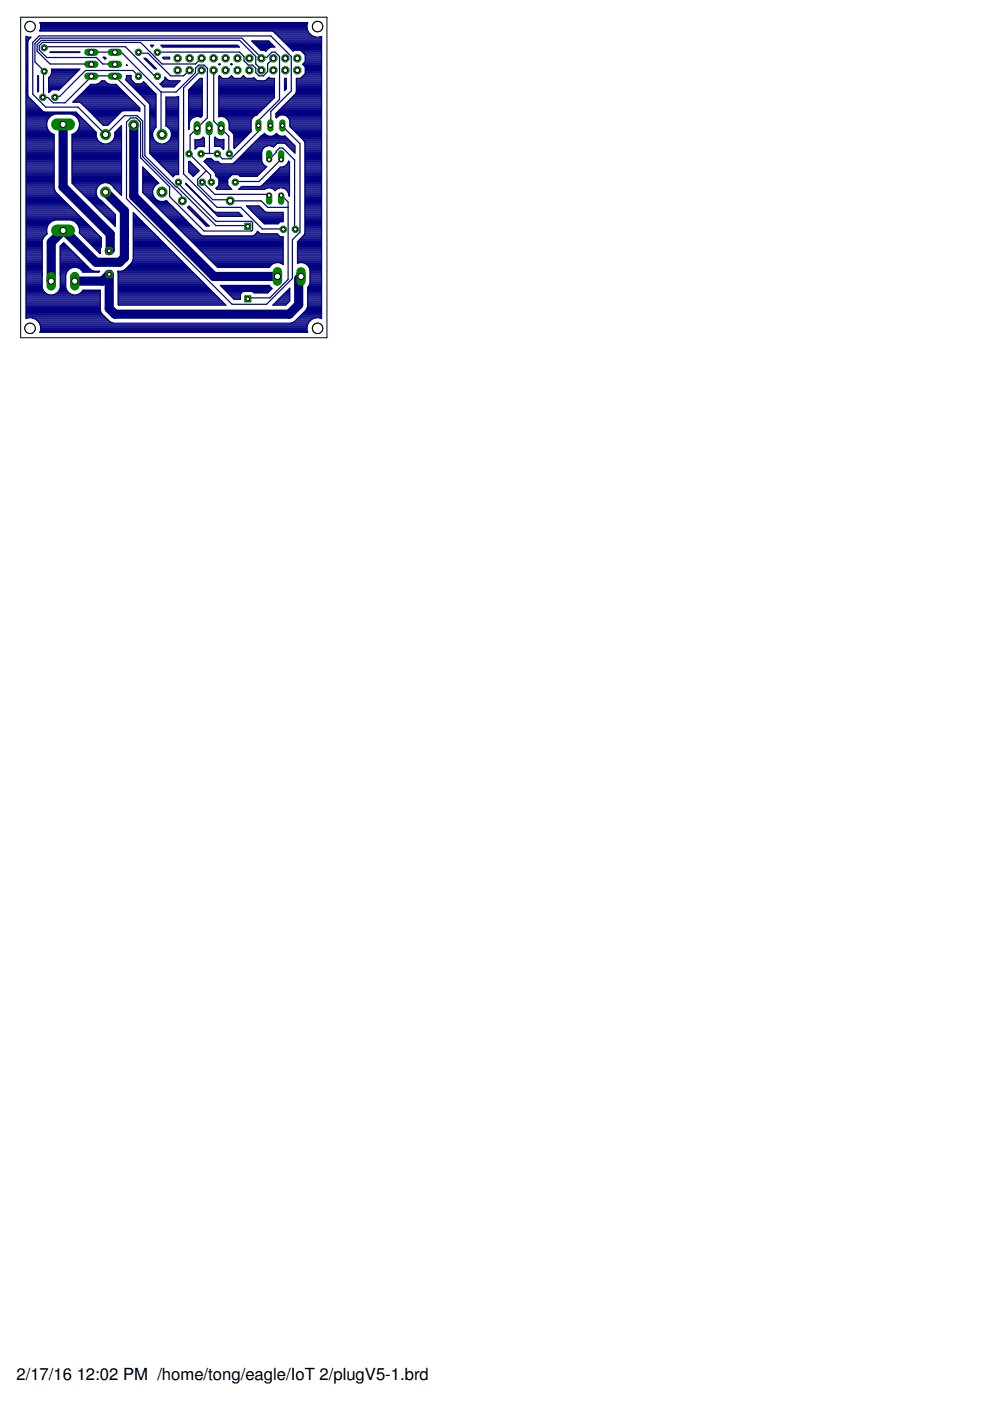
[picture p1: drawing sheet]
<svg xmlns="http://www.w3.org/2000/svg" width="210mm" height="297mm" viewBox="0 0 210 297" stroke-linecap="round" stroke-linejoin="round" font-family="sans-serif">
<defs><g id="words">
<g font-size="3.5">
<text x="3.5" y="292.5">2/17/16</text>
<text x="16.3" y="292.5">12:02 PM /home/tong/eagle/IoT 2/plugV5-1.brd</text>
</g>
</g></defs>
<path d="M13.4 26.4v13.2l10 10v3.4l-.2 .2M28.4 26.5v15.1l16.9 17h13.5M22.4 40.7l4 4v9.9l-1 1h-5l-6.8-6.7h-.2l-2.5 2.5v8.2M63.8 58.6l-.5 .5v5.5l-2 2h-36.9l-1.2-1.2v-7.2l-1.5 1.4h-5.8" fill="none" stroke="#000080" stroke-width="1.9"/>
<g fill="none" stroke="#000080" stroke-width=".25">
<path d="M5.5 16.1h.4M5.5 8.1h.9M5.5 15h.4M5.5 8.5h.5M5.5 12.5h.4M5.5 11h.4M5.5 13.9h.4M5.5 17.9h.4M5.5 19.9h.4M5.5 19.6h.4M5.5 19.4h.4M5.5 19.2h.4"/>
<path d="M5.5 19h.4M5.5 18.8h.4M5.5 18.5h.4M5.5 18.3h.4M5.5 18.1h.4M5.5 17.6h.4M5.5 17.4h.4M5.5 17.2h.4M5.5 17h.4M5.5 16.7h.4M5.5 16.5h.4M5.5 16.3h.4"/>
<path d="M5.5 15.9h.4M5.5 15.6h.4M5.5 15.4h.4M5.5 15.2h.4M5.5 14.8h.4M5.5 14.5h.4M5.5 14.3h.4M5.5 14.1h.4M5.5 13.6h.4M5.5 13.4h.4M5.5 13.2h.4M5.5 13h.4"/>
<path d="M5.5 12.7h.4M5.5 12.3h.4M5.5 12.1h.4M5.5 11.9h.4M5.5 11.6h.4M5.5 11.4h.4M5.5 11.2h.4M5.5 10.8h.4M5.5 10.5h.4M5.5 10.3h.4M5.5 10.1h.4M5.5 9.9h.4"/>
<path d="M5.5 9.6h.4M5.5 9.4h.4M5.5 9.2h.4M5.5 9h.4M5.5 8.7h.4M5.5 8.3h.6M5.5 7.9h.4M6.3 8.1l.3-.2-1.1-.2v59.8l.4-.1M6.3 8.1l-.4 .7v11.4l.2 .4 3 3 .4 .2h6.6l4.3 4.3M8 16v3.5l.2-.2-.1-3.2M8 17.9h.2M8 19.4h.1"/>
<path d="M8 19.2h.2M8 19h.2M8 18.8h.2M8 18.5h.2M8 18.3h.2M8 18.1h.2M8 17.6h.2M8 17.4h.2M8 17.2h.2M8 17h.2M8 16.7h.2M8 16.5h.2"/>
<path d="M8 16.3h.2M8.4 6.5h56.9M8.5 6.3h56.7M8.5 5h56.7M8.6 6.1l-.2 .5h49.2l.4 .1M8.6 5.2v.9M8.6 5.2l-.2-.4h56.9l-.2 .4M8.6 6.1h56.5M8.6 5.9h56.5M8.6 5.6h56.5M8.6 5.4h56.5M8.6 5.2h56.5"/>
<path d="M9.4 10.1l.1-.2h17.1l6.2 6.2 .6 .1M10.3 17.9h3.4M10.3 19.4h.3M10.3 19.2h.5M10.3 19h2.3M10.3 18.8h2.5M10.3 18.5h2.8M10.3 18.3h3M10.3 18.1h3.2M10.3 17.6h3.6M10.3 17.4h3.9M10.3 17.2h4.1"/>
<path d="M10.3 17h4.3M10.3 16.7h4.5M10.3 16.5h4.7M10.5 16.3h4.8M10.7 16.1h4.8M10.8 11h6.1v.1h-6.3zM10.8 15.9h4.9M10.9 14.6h6l-4.5 4.6-.1-.2h-1.3l-.7 .6v-3.1a1.58 1.58 0 0 0 .6-1.9zM10.9 15.6h5M10.9 14.8h5.9M11 15h5.6M11 15.4h5.2"/>
<path d="M11 15.2h5.4M17.3 19.9h9.3M17.5 19.6h8.9M17.7 19.4h8.4M17.9 19.2h8M18.1 19h7.6M18.4 18.8h7.1M18.6 18.5h6.6M18.8 18.3h6.2M19 18.1h5.8M19.4 11.1l4.9-.1 .2 .3h1.4l8.2 8.2M19.4 13.6h-8.8l-2.7-2.8v-1.3l.9-.9h42l3.4 3.4v1.6l1.2 1.3"/>
<path d="M20.5 17.9l.6-.3 .5-.5h.6l.4 .5 .7 .3M21.1 17.6h1.6M21.3 17.4h1.1M21.5 17.2h.7M21.9 12.1h.3l.3 .3-.3 .1zM22 12.3h.4M26.7 17h1.2M26.7 16.7h1.1M26.8 16.1h1M26.8 13.7l.2 .2h-.2zM26.8 16.5h1M26.8 16.3h1"/>
<path d="M26.9 17.2h1.2M27.1 17.4h1.2M27.4 17.6h1.2M27.6 17.9h3.4M27.7 16h-.9l-.2 .9 5 5 .2 .4M27.7 16h.1M27.8 16v.8l.9 1h1.3l.5-.5 2.6 2.7v7a2 2 0 0 0-.7 2.1 2 2 0 0 0 1.6 1.4M27.8 18.1h3.4M28 18.3h3.4M28.3 18.5h3.3M28.5 18.8h3.4M28.7 19h3.4"/>
<path d="M28.9 19.2h3.4M29.1 19.4h3.4M29.4 11.1l.2 .2h1.8l4.8 4.8h2.7l1.3-1.2M29.4 16.2l-1.2-1.3h-10.1l-5.4 5.5h-1l-.1 .2M29.4 19.6h3.3M29.6 19.9h3.4M30.2 17.6h.6M30.4 17.4h.1M30.5 12.4h.4l2.3 2.2h-.4zM30.7 12.5h.4M30.9 12.7h.4M31.2 13h.4"/>
<path d="M31.4 13.2h.4M31.6 13.4h.4M31.8 13.6h.4M31.9 9.6h.7l-.4 .3zM31.9 9.6h.7M32 13.9h.4M32.2 9.9h.1M32.3 14.1h.4M32.5 14.3h.4M32.7 14.5h.4M33.4 11.1l17.4-.1 .9 1v.9l.9 .9h1l.6 .7v.9l.7 .7h.9l.9-.9v-1.6l1.3-1.2M34 17.9h3.5"/>
<path d="M34.1 19.5v8.9l.3 .1M34.1 19.5h3.2l4.1-4.1v-.9l.7-.7h1.2l.7 .7v10.5l-3.7 3.7v3.8l-.2 .1 4.5 4.5v1.4l.2 .1M34.1 9.6h16.3l.4 .4h-16.3zM34.2 17.6h3.5M34.2 9.6h16.2M34.2 18.1h3.1M34.4 17.4h3.5M34.4 9.9h16.2M34.4 18.3h2.6M34.6 12.1h1.4v.4h-1.2l-.3-.3zM34.6 17.2h3.5M34.6 12.3h1.4"/>
<path d="M34.8 17h.8M35 16.4l.6 .6 .4 .1h2.2l-1.3 1.3h-2.3l-.7-.6 1.1-1zM35 16.7h.3M35 16.5h.1M40 19.9h2.9M40 19.6h2.9M40 19.4h2.9M40 19.2h2.9M40.1 19h2.8M40.3 18.8h2.6M40.5 18.5h2.4M40.7 18.3h2.2"/>
<path d="M41 18.1h1.9M41.2 17.9h1.7M41.4 17.6h1.5M41.6 17.4h1.3M41.8 17.2h1.1M42.1 17h.8M42.3 16.7h.6M42.7 12.4l-1.3 1.2h-7l-4.6-4.6h-20.8l-.7 .7v.9l1.6 1.6h10.5l1.4 1.4h2.6M42.7 14.9l-3.8 3.7v18.3l7.1 7.1h5l4.6 4.5 4.5 .1M45.3 14.9v10.8l3.2 3.2 .1 3.7M46.4 13.6l.1-.1 .2 .1M46.4 13.6l.1 .2 .2-.2"/>
<path d="M46.4 17.9h11.8M46.4 19.9h11.8M46.4 19.6h11.8M46.4 19.4h11.8M46.4 19.2h11.8M46.4 19h11.8M46.4 18.8h11.8M46.4 18.5h11.8M46.4 18.3h11.8M46.4 18.1h11.8M46.4 17.6h11.8M46.4 17.4h11.8"/>
<path d="M46.4 17.2h11.8M46.4 17h7.9M46.4 16.7h7.7M46.4 16.5h.6M46.4 16.3h.4M46.4 13.6h.3M46.5 16.1h.1M48.6 16.5h1M48.8 16.3h.5M48.9 13.6l.2-.1 .1 .1M48.9 13.6l.2 .2 .1-.2M48.9 13.6h.3"/>
<path d="M49 16.1h.1M49.1 16l-.6 .6h-1.4l-.6-.6-.1 .2v8.6M49.1 16l.5 .6h1.5l.5-.6M51.1 16.5h1M51.4 16.3h.5M51.6 16.1h.1M51.6 16l.6 .6h1.4l.2-.2 .5 .6 .4 .1h1.3l.4-.1 .6-.6 .3 .2h.9v4.1l-3.7 3.7M53.4 8.7h3.6l1.3 1.3a1.77 1.77 0 0 0-2 .9l-.2-.2h-.7zM53.4 8.7h3.6M53.7 9h3.6M53.7 16.5h.1M53.9 9.2h3.6"/>
<path d="M54.1 9.4h3.6M54.3 9.6h3.6M54.5 9.9h3.6M54.8 10.1h2.4M55 10.3h1.9M55.2 10.5h1.5M56.2 10.8h.3M56.5 17h1.7M56.7 16.7h1.5M56.9 16.5h.3M58 6.7l4.1 4.1 .2-.1h1.4l1 1M58.1 6.8h7.3"/>
<path d="M58.3 7h7.2M58.5 7.2h7.2M58.7 7.4h7.2M58.9 7.6h7.4M59.2 7.9h7.6M59.4 8.1h8.8M59.6 8.3h8.6M59.8 8.5h8.4M60 8.7h8.2M60.3 9h7.9M60.3 17.9h.4M60.3 16.6h.4v2.2l-.4 .4z"/>
<path d="M60.3 19.2h.1M60.3 19h.3M60.3 18.8h.4M60.3 18.5h.4M60.3 18.3h.4M60.3 18.1h.4M60.3 17.6h.4M60.3 17.4h.4M60.3 17.2h.4M60.3 17h.4M60.3 16.7h.4M60.5 9.2h7.7"/>
<path d="M60.7 9.4h7.5M60.9 9.6h7.3M61.2 9.9h7M61.4 10.1h6.8M61.6 10.3h6.6M61.8 10.5h6.4M62.1 10.8h.2M62.7 19.9h5.5M62.8 19.6h5.4M62.8 17.9h5.4M62.8 19.4h5.4M62.8 19.2h5.4"/>
<path d="M62.8 19h5.4M62.8 18.8h5.4M62.8 18.5h5.4M62.8 18.3h5.4M62.8 18.1h5.4M62.8 17.6h5.4M62.8 17.4h5.4M62.8 17.2h5.4M62.8 17h5.4M62.8 16.7h5.4M63.8 16.5h4.4M63.8 10.8h4.4"/>
<path d="M64.1 11h4.1M64.1 16.3h4.1M64.2 13.6l.5 .6v1.4l-1 1h-.9v2.9l-.1 .4-4.2 4.2M64.2 13.6h4M64.3 16.1h3.9M64.3 11.2h3.9M64.4 13.9h3.8M64.4 13.4h3.8M64.5 15.9h3.7M64.5 11.4h3.7M64.6 14.1h3.6M64.6 13.2h3.6"/>
<path d="M64.7 15.6h3.5M64.7 11.6h3.5M64.7 15h3.5M64.7 12.5h3.5M64.7 11.7v1.4l-.5 .5M64.7 15.4h3.5M64.7 15.2h3.5M64.7 14.8h3.5M64.7 14.5h3.5M64.7 14.3h3.5M64.7 13h3.5M64.7 12.7h3.5"/>
<path d="M64.7 12.3h3.5M64.7 12.1h3.5M64.7 11.9h3.5M65.1 5.2v.9M65.1 6.1a2.23 2.23 0 0 0 3.1 1.6v59.8l-.4-.1M67.8 7.9h.4M5.5 33.6h6M5.5 39.6h6M5.5 38.5h6M5.5 29.6h6M5.5 30.5h6M5.5 38.7h6"/>
<path d="M5.5 34.7h6M5.5 37.4h6M5.5 35.4h6M5.5 39.8h6M5.5 39.4h6M5.5 39.2h6M5.5 38.9h6M5.5 38.3h6M5.5 38.1h6M5.5 37.8h6M5.5 37.6h6M5.5 37.2h6"/>
<path d="M5.5 37h6M5.5 36.7h6M5.5 36.5h6M5.5 36.3h6M5.5 36.1h6M5.5 35.9h6M5.5 35.6h6M5.5 35.2h6M5.5 35h6M5.5 34.5h6M5.5 34.3h6M5.5 34.1h6"/>
<path d="M5.5 33.8h6M5.5 33.4h6M5.5 33.2h6M5.5 33h6M5.5 32.7h6M5.5 32.5h6M5.5 32.3h6M5.5 32.1h6M5.5 31.9h6M5.5 31.6h6M5.5 31.4h6M5.5 31.2h6"/>
<path d="M5.5 31h6M5.5 30.7h6M5.5 30.3h6M5.5 30.1h6M5.5 29.8h6M5.5 29.4h6M5.5 29.2h6M5.5 29h6M5.5 28.7h6M5.5 28.5h6M5.5 28.3h5.5M5.5 28.1h5.2"/>
<path d="M5.5 27.9h5M5.5 27.6h4.7M5.5 27.4h4.6M5.5 27.2h4.6M5.5 27h4.4M5.5 26.7h4.4M5.5 26.5h4.4M5.5 26.3h4.4M5.5 26.1h4.4M5.5 25.8h4.4M5.5 25.6h4.5M5.5 25.4h4.6"/>
<path d="M5.5 25.2h4.7M5.5 25h4.9M5.5 24.7h5.1M5.5 24.5h5.3M5.5 24.3h5.9M5.5 24.1h10.9M5.5 23.9h10.7M5.5 23.6h3.6M5.5 23.4h3.4M5.5 23.2h3.2M5.5 23h2.9M5.5 22.7h2.7"/>
<path d="M5.5 22.5h2.5M5.5 22.3h2.3M5.5 22.1h2.1M5.5 21.8h1.8M5.5 21.6h1.6M5.5 21.4h1.4M5.5 21.2h1.2M5.5 21h.9M5.5 20.7h.7M5.5 20.5h.5M5.5 20.3h.4M5.5 20.1h.4"/>
<path d="M10.2 27.6l.7 .7 .6 .2M11.5 28.5v11.5l.3 .7M15.3 33.6h10.5M15.3 38.5h10.5M15.3 29.6h5.4M15.3 30.5h10.5M15.3 38.7h10.5M15.3 28.5v10.3l9.2 9.2v-2.5l-3.1-3M15.3 34.7h10.5M15.3 37.4h10.5M15.3 35.4h10.5M15.3 38.3h10.5"/>
<path d="M15.3 38.1h10.5M15.3 37.8h10.5M15.3 37.6h10.5M15.3 37.2h10.5M15.3 37h10.5M15.3 36.7h10.5M15.3 36.5h10.5M15.3 36.3h10.5M15.3 36.1h10.5M15.3 35.9h10.5M15.3 35.6h10.5M15.3 35.2h10.5"/>
<path d="M15.3 35h10.5M15.3 34.5h10.5M15.3 34.3h10.5M15.3 34.1h10.5M15.3 33.8h10.5M15.3 33.4h10.5M15.3 33.2h10.5M15.3 33h10.5M15.3 32.7h10.5M15.3 32.5h10.5M15.3 32.3h10.5M15.3 32.1h10.5"/>
<path d="M15.3 31.9h10.5M15.3 31.6h10.5M15.3 31.4h10.5M15.3 31.2h10.5M15.3 31h10.5M15.3 30.7h10.5M15.3 30.3h6.1M15.3 30.1h5.8M15.3 29.8h5.6M15.3 29.4h5.3M15.3 29.2h5.2M15.3 29h5.1"/>
<path d="M15.3 28.7h5.1M15.3 28.5h5.1M15.4 24.3h1.2M15.4 38.9h6M15.5 21.7l3.7-3.8h5.4l5 5v.7l-.3-.1h-3.1l-.4 .1-3 3h-.9l-4.8-4.8-.3-.1zM15.5 21.6h12.8M15.6 39.2h5.5M15.7 21.4h12.4M15.8 28.3h4.6M15.9 39.4h5M15.9 24.5a2.23 2.23 0 0 1 .6 3.1M15.9 24.5l-.8-.3h-3.4a2.24 2.24 0 0 0-1.5 3.4"/>
<path d="M15.9 24.5h.9M15.9 21.2h12M16.1 39.6h4.6M16.1 28.1h4.3M16.1 24.7h1M16.2 21h11.5M16.3 39.8h4.3M16.3 27.9h3.9M16.4 25h.9M16.4 20.7h11.1M16.5 27.6l-.6 .7-.6 .2M16.5 27.6h3.5"/>
<path d="M16.5 25.2h1M16.6 20.5h10.6M16.6 27.4h3.1M16.6 25.4h1.1M16.7 27.2h2.8M16.7 25.6h1.2M16.8 27h2.5M16.8 25.8h1.4M16.8 20.3h10.2M16.8 26.7h2.3M16.8 26.5h2M16.8 26.3h1.8"/>
<path d="M16.8 26.1h1.6M17 20.1h9.8M17.2 21.8h11.4M17.4 22.1h11.4M17.6 22.3h11.4M17.9 22.5h11.3M18.1 22.7h11.4M18.3 23h11.3M18.5 23.2h11.1M18.8 23.4h10.8M19 23.6h6.8M19.2 23.9h6.3"/>
<path d="M19.4 24.1h5.9M19.6 24.3h5.5M19.9 24.5h5M20.1 24.7h4.6M20.3 25h4.1M20.4 28.1v.8l.3 .8M20.5 25.2h3.7M20.7 29.7l.6 .5 .7 .3M20.7 25.4h3.3M21 25.6h2.8M21.2 25.8h2.3M21.4 26.1h1.9"/>
<path d="M21.6 26.3h1.5M21.9 26.5h1M22 38.7a2.03 2.03 0 0 0-1.3 3.1M22.8 38.7l.7 .3 2.3 2.4M23.3 38.9h2.5M23.3 30.3h2.5M23.6 39.2h2.2M23.6 30.1h2.2M23.9 39.4h1.9M23.9 29.8h1.9M24 29.7l-.5 .5-.7 .3M24.1 39.6h1.7"/>
<path d="M24.1 29.6h1.7M24.2 29.4h1.6M24.2 39.8h1.6M24.3 29.2h1.5M24.3 28.1l.1 .8-.4 .8M24.3 28.1l1.5-1.5v14.8M24.3 29h1.5M24.3 28.1h1.5M24.4 28.7h1.4M24.4 28.5h1.4M24.4 28.3h1.4M24.6 27.9h1.2"/>
<path d="M24.8 27.6h1M25 27.4h.8M25.2 27.2h.6M25.4 27h.4M25.7 26.7h.1M29.8 20.1h3.3M30 20.3h3.1M30.2 20.5h2.9M30.3 39.6h2.4M30.3 38.5h3M30.3 38.7h3.3M30.3 37.4h1.9"/>
<path d="M30.3 39.8h2.3M30.3 39.4h2.6M30.3 39.2h2.8M30.3 38.9h3.1M30.3 38.3h2.8M30.3 38.1h2.6M30.3 37.8h2.4M30.3 37.6h2.1M30.3 37.2h1.7M30.3 37h1.5M30.3 36.7h1.3M30.3 36.5h1"/>
<path d="M30.3 36.3h.8M30.3 36.1h.6M30.3 35.9h.4M30.3 35.6h.2M30.5 20.7h2.6M30.7 21h2.4M30.9 21.2h2.2M31.1 21.4h2M31.4 21.6h1.7M31.6 21.8h1.5M31.7 22.1h1.4M31.8 29.6h.9"/>
<path d="M31.8 30.5h6.1M31.8 22.3v10.3l4.9 4.9 .4-.5h.8v-16.6l-.4 .2h-2.3v6.1l.8 .7M31.8 32.5h6.1M31.8 32.3h6.1M31.8 32.1h6.1M31.8 31.9h6.1M31.8 31.6h6.1M31.8 31.4h6.1M31.8 31.2h6.1M31.8 31h6.1M31.8 30.7h6.1M31.8 30.3h1.6"/>
<path d="M31.8 30.1h1.3M31.8 29.8h1.1M31.8 29.4h.8M31.8 29.2h.7M31.8 29h.6M31.8 28.7h.6M31.8 28.5h.6M31.8 28.3h.6M31.8 28.1h.6M31.8 27.9h.7M31.8 27.6h.8M31.8 27.4h.9"/>
<path d="M31.8 27.2h1.1M31.8 27h1.3M31.8 26.7h1.3M31.8 26.5h1.3M31.8 26.3h1.3M31.8 26.1h1.3M31.8 25.8h1.3M31.8 25.6h1.3M31.8 25.4h1.3M31.8 25.2h1.3M31.8 25h1.3M31.8 24.7h1.3"/>
<path d="M31.8 24.5h1.3M31.8 24.3h1.3M31.8 24.1h1.3M31.8 23.9h1.3M31.8 23.6h1.3M31.8 23.4h1.3M31.8 23.2h1.3M31.8 23h1.3M31.8 22.7h1.3M31.8 22.5h1.3M31.8 22.3h1.3M32 32.7h5.9"/>
<path d="M32.2 33h5.7M32.4 33.2h5.5M32.6 33.4h5.3M32.9 33.6h5M33.1 33.8h4.8M33.3 34.1h4.6M33.5 34.3h4.4M33.7 34.5h4.2M34 34.7h3.9M34.2 35h3.7M34.4 35.2h3.5M34.6 35.4h3.3"/>
<path d="M34.8 35.6h3.1M35.1 35.9h2.8M35.2 26.5h2.7M35.2 26.3h2.7M35.2 26.1h2.7M35.2 25.8h2.7M35.2 25.6h2.7M35.2 25.4h2.7M35.2 25.2h2.7M35.2 25h2.7M35.2 24.7h2.7M35.2 24.5h2.7"/>
<path d="M35.2 24.3h2.7M35.2 24.1h2.7M35.2 23.9h2.7M35.2 23.6h2.7M35.2 23.4h2.7M35.2 23.2h2.7M35.2 23h2.7M35.2 22.7h2.7M35.2 22.5h2.7M35.2 22.3h2.7M35.2 22.1h2.7M35.2 21.8h2.7"/>
<path d="M35.2 21.6h2.7M35.2 21.4h2.7M35.2 21.2h2.7M35.2 21h2.7M35.2 20.7h2.7M35.2 26.7h2.7M35.3 36.1h2.6M35.3 30.3h2.6M35.5 36.3h2.4M35.6 27h2.3M35.6 30.1h2.3M35.7 36.5h2.2"/>
<path d="M35.8 27.2h2.1M35.9 29.8h2M36 36.7h1.9M36 29.6h1.9M36 29.7l-.5 .5-.7 .3M36 27.4l.3 .7v.8l-.3 .8M36 27.4h1.9M36.1 27.6h1.8M36.2 29.4h1.7M36.2 37h1.7M36.2 29.2h1.7M36.2 27.9h1.7"/>
<path d="M36.3 29h1.6M36.3 28.1h1.6M36.3 28.7h1.6M36.3 28.5h1.6M36.3 28.3h1.6M36.4 37.2h.6M36.6 37.4h.2M37.7 20.5h.2M39.4 38.9l6 6 .4 .1h4.8l.8 .9-5.2-.1-6.8-6.7zM39.4 38.9h.1M39.5 39.2h.2M39.8 39.4h.1"/>
<path d="M40 39.6h.2M40 34.7h.8M40 35.4h1.4M40 36.3h2.1M40 36.1h2.1M40 35.9h1.9M40 35.6h1.7M40 35.2h1.2M40 35h1M40 34.5h.5M40 34.3h.3M40 27.4h.1"/>
<path d="M40 27.2h.1M40 27h.1M40 26.7h.1M40 26.5h.1M40 26.3h.1M40 26.1h.1M40 25.8h.2M40 25.6h.3M40 25.4h.4M40 25.2h.6M40 25h.9M40 24.7h1.4"/>
<path d="M40 24.5h2.9M40 24.3h2.9M40 24.1h2.9M40 23.9h2.9M40 23.6h2.9M40 23.4h2.9M40 23.2h2.9M40 23h2.9M40 22.7h2.9M40 22.5h2.9M40 22.3h2.9M40 22.1h2.9"/>
<path d="M40 21.8h2.9M40 21.6h2.9M40 21.4h2.9M40 21.2h2.9M40 21h2.9M40 20.7h2.9M40 20.5h2.9M40 20.3h2.9M40 20.1h2.9M40.1 36.5h1.8M40.2 39.8h.2M40.3 36.7h1.4"/>
<path d="M40.5 37h.9M40.7 37.2h.5M40.9 25l.6-.3 1.1 .2 .3-.3v-8h-.5l-2.4 2.4v8.5l.1-1.4M40.9 25l-.5 .4-.3 .7M41 37.4h.1M41 37.4l1.2-1.2-1.9-2h-.3v2.2l1 1M41.4 29.6h1.9M41.4 30.5h1.9M41.4 31.4h.2M41.4 31.2h.4M41.4 31h1.9M41.4 30.7h1.9"/>
<path d="M41.4 30.3h1.9M41.4 30.1h1.9M41.4 29.8h1.9M41.5 29.6h-.1v2l.6-.6 1.3 .1v-1.8l-.2-.2-.3 .3-.7 .2M42.2 24.7h.5M42.6 32.6l3.4-.1 1.2 1.2h1.8l5.7-5.7 .2-2.6 4.4-4.3v-9.1l-1-1h-.6l-1.2 1.2h-.9l-.2 .2-4.1-4.3h-42.7l-1.2 1.1v3.9l2 2-.2 .1v5.2l-.1 .2 1 .1 1.2 1.1h2.5l5.7-5.7h4.8l6.4 6.4v10.5l15.1 14.8h6.6l.1 .2M42.7 29.4h.6M42.9 38.6l2.7 2.6h11.4l.1 .2M43 29.2h.2M43.3 34.3h2.9M43.4 34.1h1.9M43.6 34.5h2.9"/>
<path d="M43.7 33.8h1.3M43.7 36.2l-1.8 1.8v1.2l3.2 3.2h3.6l.1 .2h6.6l1.3 1.4h4.4M43.8 34.7h11.9M43.9 33.6h.9M44 35h11.9M44.2 35.2h12M44.3 35.3l.3 .3M44.3 35.3h.1M44.3 27.2l.1 5.3M44.4 35.4h12.1M44.6 35.6h.1M44.7 35.6h11.6"/>
<path d="M44.9 35.9h11.1M45.1 36.1h10.7M45.3 36.3h10.3M45.5 29.6h2M45.5 30.5h2M45.5 31h2M45.5 30.7h2M45.5 30.3h2M45.5 30.1h2M45.5 29.8h2M45.5 29.4h.5M45.5 29.2h.2"/>
<path d="M45.6 36.5h9.8M45.6 36.7h9.6M45.7 37.2h3.4M45.7 37h9.2M45.8 37.4h3.1M45.8 39.8h3.1M46.1 39.6h2.5M46.1 37.6h2.5M46.3 39.4h2.1M46.3 37.8h2.1M46.4 24.8a1.69 1.69 0 0 1 2.2 1.3M46.4 24.7h.1"/>
<path d="M46.4 24.5h7.7M46.4 24.3h8.2M46.4 24.1h8.4M46.4 23.9h8.6M46.4 23.6h8.8M46.4 23.4h9.1M46.4 23.2h9.3M46.4 23h9.5M46.4 22.7h9.7M46.4 22.5h9.9M46.4 22.3h10.2M46.4 22.1h10.4"/>
<path d="M46.4 21.8h10.6M46.4 21.6h10.8M46.4 21.4h11M46.4 21.2h11.3M46.4 21h11.5M46.4 20.7h11.7M46.4 20.5h11.8M46.4 20.3h11.8M46.4 20.1h11.8M46.4 38.5h1.9M46.4 38.7h1.9M46.4 39.2h1.9"/>
<path d="M46.4 38.9h1.9M46.4 38.3h1.9M46.4 38.1h1.9M46.5 29.6l-.9-.5-.1 .1v1.8h1.2l.6 .6M46.9 31.2h.6M46.9 34.7l-.7-.5h-.8l-.6-.6h-.9l-.6 .6 1 1.1M47.1 31.4h.4M47.2 29.6l.3-.1-.2 2.1M47.3 24.7h6.5M47.3 31.6h.1M47.8 25h5.8M48.1 25.2h5.3"/>
<path d="M48.3 25.4h5M48.4 25.6h4.8M48.5 25.8h4.7M48.6 26.1v1.3l.8 .9 .2 .4 .1 2.8M48.6 27.4h4.6M48.6 27.2h4.6M48.6 27h4.6M48.6 26.7h4.6M48.6 26.5h4.6M48.6 26.3h4.6M48.6 26.1h4.6M48.8 27.6h4.4"/>
<path d="M49 27.9h4.3M49.2 28.1h3.9M49.4 28.3h3.5M49.5 28.5h3.1M49.6 29.6h1.9M49.6 30.5h1M49.6 31.2h.4M49.6 31h.6M49.6 30.7h.8M49.6 30.3h1.3M49.6 30.1h1.5M49.6 29.8h1.7"/>
<path d="M49.6 29.4h2.2M49.6 29.2h2.4M49.6 29h2.6M49.6 28.7h2.8M49.7 34.5h5.9M49.7 31.4h.1M49.9 34.3h5.6M50.1 34.1h5.4M50.3 33.8h5.2M50.5 33.6h5M50.7 37.2h4M50.8 33.4h4.7"/>
<path d="M50.9 39.8h10.5M51 33.2h4.5M51.1 39.6h10.3M51.2 33h4.3M51.4 32.7h4.1M51.6 32.5h3.9M51.9 32.3h3.6M52.1 32.1h3.4M52.3 31.9h3.3M52.5 31.6h3.2M52.8 31.4h3.1M53 31.2h3.1"/>
<path d="M53.2 25.7v1.9M53.2 27.6l.1 .3M53.2 31h3.4M53.3 27.9l-3.6 3.6M53.4 30.7h5M53.7 30.5h4.9M53.9 30.3h8M54.1 30.1h7.6M54.3 29.8h7.2M54.5 24.4h.1M54.5 24.4l-.6 .2-.5 .5-.2 .6M54.5 29.6h6.7"/>
<path d="M54.8 29.4h6.2M55 29.2h5.8M55.2 29h5.4M55.5 39.4h5.9M55.5 28.7h1.2M55.5 39.4l-.4 .1h-3.9l-.6 .7h5.5l.6-.4M55.7 34.7l.5 .5 .4 .1-2.1 2.1h-3.6l-.4-.4h-1.3l-.9 1v1.3l.8 .9h-3.1l-.2-.3 .6-.6v-1.3l-.7-.7-.1-.8-1-.9M55.7 39.2h5.7M55.8 39.1h.1M55.8 28.5h.5M55.9 38.9h5.5M56 28.3h.1"/>
<path d="M56.1 28.3l-.7 .5-5.8 5.8-.4 .1M56.1 28.3a1.57 1.57 0 0 0 2.5 0M56.2 38.7h5.2M56.4 38.5h5M56.6 38.3h4.8M56.8 38.1h4.6M57.1 33.8l2.2-2.4h.6l2.6 2.5v14.6l.1 .1M57.1 37.8h4.3M57.3 37.6h4.1M57.3 26.6l.1-3 4.4-4.3v-7.3l-4.4-4.4h-49.1l-1.4 1.4v11l2.8 2.7h6.9l5.8 5.8 4-4h2.7l1.1 1.2v7.5l8.3 8.2v1l.2 .2M57.4 39.8l.6 .3 .3 .3 .4-.3 .6-.3M57.5 37.4h3.9"/>
<path d="M57.6 31h.6M57.7 37.2h3.7M58 37h3.4M58 28.7h1.2M58.2 36.7h3.2M58.4 28.5h.4M58.4 36.5h3M58.5 24.1l.1 .9M58.5 24.7h.3M58.5 24.5h.7M58.5 24.3h9.7M58.5 24.1h9.7"/>
<path d="M58.6 28.3h.1M58.6 25h.1M58.6 25a1.6 1.6 0 0 1 1.7-.6 1.6 1.6 0 0 1 1.2 1.3M58.6 28.3a1.51 1.51 0 0 0 1.8 .5l2.1 2.1v1.6l-1.9-2-.4-.2h-1.1l-.4 .2-.7 .7a1.63 1.63 0 0 0-2.5 1v1.9l.2 .6M58.6 36.3h2.8M58.7 23.9h9.5M58.8 36.1h2.6M58.9 23.6h9.3M59.1 35.9h2.3M59.2 23.4h9M59.3 35.6h2.1M59.4 23.2h8.8"/>
<path d="M59.6 33.8l-4.7 4.7h-5v.1M59.6 23h8.6M59.8 22.7h8.4M59.9 26.6l3.7 3.9v18.7l-1.6 1.6v8.2l-5.5 5.5h-7.3l-22.4-22.4v-16.2l.9-.9h1.2l.9 .9v7.5l6.2 6.2v2.1l7.3 7.3h10l.3-.2v-1.6l-.3-.3h-7.5l-7.8-7.7v-.5l-.2-.1M59.9 39.8a1.59 1.59 0 0 1 1.3 1.6M60 22.5h8.2M60.3 22.3h7.9M60.5 35.2h.9M60.5 22.1h7.7M60.6 24.5h7.6M60.6 30.5h1.5M60.7 21.8h7.5"/>
<path d="M60.7 35h.7M60.8 30.7h1.6M60.9 24.7h7.3M60.9 34.7h.5M60.9 21.6h7.3M61 34.7l-.5 .5-.6 .2M61 34.7l.2-.5 .2 .2v7.2l-.2-.2M61 31h1.5M61 34.5h.4M61.1 25h7.1M61.2 34.3h.1M61.2 21.4h7"/>
<path d="M61.2 31.2h1.3M61.3 25.2h6.9M61.4 35.4h-1.9l-4 4M61.4 25.4h6.8M61.4 21.2h6.8M61.5 25.7v1.1l3 3.1 .2 .4M61.5 31.4h1M61.5 26.7h6.7M61.5 26.5h6.7M61.5 26.3h6.7M61.5 26.1h6.7M61.5 25.8h6.7"/>
<path d="M61.5 25.6h6.7M61.6 27h6.6M61.6 21h6.6M61.7 31.6h.8M61.8 27.2h6.4M61.8 20.7h6.4M61.9 31.9h.6M62 27.4h6.2M62 20.5h6.2M62.1 32.1h.4M62.3 27.6h5.9M62.3 20.3h5.9"/>
<path d="M62.4 32.3h.1M62.5 27.9h5.7M62.5 20.1h5.7M62.7 28.1h5.5M62.9 28.3h5.3M63.1 28.5h5.1M63.4 28.7h4.8M63.6 29h4.6M63.8 29.2h4.4M64 29.4h4.2M64.3 29.6h3.9M64.5 29.8h3.7"/>
<path d="M64.6 30.1h3.6M64.7 33.6h3.5M64.7 39.6h3.5M64.7 38.5h3.5M64.7 30.5h3.5M64.7 38.7h3.5M64.7 30.3v19.1M64.7 34.7h3.5M64.7 37.4h3.5M64.7 35.4h3.5M64.7 39.8h3.5M64.7 39.4h3.5"/>
<path d="M64.7 39.2h3.5M64.7 38.9h3.5M64.7 38.3h3.5M64.7 38.1h3.5M64.7 37.8h3.5M64.7 37.6h3.5M64.7 37.2h3.5M64.7 37h3.5M64.7 36.7h3.5M64.7 36.5h3.5M64.7 36.3h3.5M64.7 36.1h3.5"/>
<path d="M64.7 35.9h3.5M64.7 35.6h3.5M64.7 35.2h3.5M64.7 35h3.5M64.7 34.5h3.5M64.7 34.3h3.5M64.7 34.1h3.5M64.7 33.8h3.5M64.7 33.4h3.5M64.7 33.2h3.5M64.7 33h3.5M64.7 32.7h3.5"/>
<path d="M64.7 32.5h3.5M64.7 32.3h3.5M64.7 32.1h3.5M64.7 31.9h3.5M64.7 31.6h3.5M64.7 31.4h3.5M64.7 31.2h3.5M64.7 31h3.5M64.7 30.7h3.5M64.7 30.3h3.5M5.5 47.8h4.6M5.5 41.2h6.7"/>
<path d="M5.5 49h4.4M5.5 42.7h8.3M5.5 50.1h4M5.5 49.6h4.4M5.5 56.7h3.5M5.5 45.8h11.4M5.5 43.6h9.2M5.5 59.8h3.4M5.5 59.6h3.4M5.5 59.4h3.4M5.5 59.2h3.4M5.5 58.9h3.4"/>
<path d="M5.5 58.7h3.4M5.5 58.5h3.4M5.5 58.1h3.5M5.5 57.8h3.5M5.5 57.6h3.5M5.5 57.4h3.5M5.5 57.2h3.5M5.5 56.9h3.5M5.5 56.5h3.5M5.5 56.3h3.5M5.5 56h3.5M5.5 55.8h3.5"/>
<path d="M5.5 55.6h3.5M5.5 55.4h3.5M5.5 55.2h3.5M5.5 54.9h3.5M5.5 54.7h3.5M5.5 54.5h3.5M5.5 54.3h3.5M5.5 54.1h3.5M5.5 53.8h3.5M5.5 53.6h3.5M5.5 53.4h3.5M5.5 53.2h3.5"/>
<path d="M5.5 53h3.5M5.5 52.7h3.5M5.5 52.5h3.5M5.5 52.3h3.5M5.5 52.1h3.5M5.5 51.8h3.5M5.5 51.6h3.5M5.5 51.4h3.5M5.5 51.2h3.5M5.5 50.9h3.5M5.5 50.7h3.6M5.5 50.5h3.7"/>
<path d="M5.5 50.3h3.8M5.5 49.8h4.2M5.5 49.4h4.4M5.5 49.2h4.4M5.5 48.7h4.4M5.5 48.5h4.4M5.5 48.3h4.4M5.5 48.1h4.6M5.5 47.6h4.7M5.5 47.4h5M5.5 47.2h5.2M5.5 46.9h5.5"/>
<path d="M5.5 46.7h6M5.5 46.5h12.1M5.5 46.3h11.8M5.5 46.1h11.6M5.5 45.6h11.2M5.5 45.4h10.9M5.5 45.2h10.7M5.5 45h10.5M5.5 44.7h10.3M5.5 44.5h10.1M5.5 44.3h9.8M5.5 44.1h9.6"/>
<path d="M5.5 43.8h9.4M5.5 43.4h9M5.5 43.2h8.7M5.5 42.9h8.5M5.5 42.5h8.1M5.5 42.3h7.9M5.5 42.1h7.6M5.5 41.8h7.4M5.5 41.6h7.2M5.5 41.4h7M5.5 41h6.5M5.5 40.7h6.3"/>
<path d="M5.5 40.5h6.2M5.5 40.3h6.1M5.5 40.1h6M9 58.2l-3.5 .1M9.2 50.3l-.2 .7-.1 10M10.2 47.6l-.3 .8 .1 1.2-.8 .7M10.2 47.6l.7-.6 .8-.3h3.4l.8 .3 .6 .6M11.8 40.7l9.7 9.7v1.9M12.8 58.2l1.1 .1M12.8 56.7h2.6M12.8 58.1h1.2M12.8 57.8h1.3"/>
<path d="M12.8 57.6h1.4M12.8 57.4h1.6M12.8 57.2h1.8M12.8 56.9h2.1M12.8 56.5h5.8M12.8 56.3h5.6M12.8 56h5.3M12.8 55.8h5.1M12.8 55.6h4.9M12.8 55.4h4.7M12.8 55.2h4.4M12.8 54.9h4.2"/>
<path d="M12.8 54.7h4M12.8 54.5h3.8M12.8 54.3h3.5M12.8 54.1h3.3M12.8 53.8h3.1M12.8 53.6h2.9M12.8 53.4h2.7M12.8 53.2h2.4M12.8 53h2.2M12.8 52.7h2M12.8 52.5h1.8M12.8 52.3h1.6"/>
<path d="M12.8 59.8h1.1M12.8 59.6h1.1M12.8 59.4h1.1M12.8 59.2h1.1M12.8 58.9h1.1M12.8 58.7h1.1M12.8 58.5h1.1M12.9 52.1h1.2M13.1 51.8h.8M13.3 51.6h.4M13.9 58.2a1.95 1.95 0 0 1 1.7-1.5 1.95 1.95 0 0 1 2 1h3.3l.2-.2h-1.1l-.7-.3-5.8-5.8-.7 .8v8.8M13.9 58.2v2.8"/>
<path d="M15.2 46.7h2.6M15.8 46.9h2.2M16.1 47.2h2.1M16.3 47.4h2.2M16.3 56.7h2.5M16.5 47.6l.3 .8v1l4.4 4.3h.1v-.9l.2-.5M16.5 47.6h2.2M16.5 40.1h4M16.6 47.8h2.3M16.7 48.1h2.4M16.7 40.3h3.7M16.8 48.3h2.5"/>
<path d="M16.8 49h3.2M16.8 56.9h2.2M16.8 49.4h3.6M16.8 49.2h3.4M16.8 48.7h3M16.8 48.5h2.8M17 40.5h3.4M17.1 49.6h3.6M17.1 57.2h2.1M17.2 40.7h3.2M17.3 49.8h3.6M17.4 57.4h2.3"/>
<path d="M17.4 41h3M17.5 50.1h3.6M17.5 57.6h3.5M17.6 41.2h2.8M17.7 50.3h3.6M17.8 41.4h2.7M17.9 50.5h3.6M18.1 41.6h2.5M18.2 50.7h3.3M18.3 41.8h2.4M18.4 50.9h3.1M18.5 42.1h2.4"/>
<path d="M18.6 51.2h2.9M18.7 42.3h2.4M18.8 51.4h2.7M18.9 42.5h2.6M19.1 51.6h2.4M19.2 42.7h2.5M19.3 51.8h2.2M19.4 42.9h2.5M19.5 52.1h2M19.6 43.2h2.5M19.7 52.3h1.8M19.8 43.4h2.6"/>
<path d="M20 52.5h1.4M20.1 43.6h2.5M20.2 52.7h1.1M20.3 43.8h2.5M20.4 53h.9M20.5 44.1h2.5M20.6 53.2h.7M20.7 41.8l.7 .7M20.7 44.3h2.5M20.8 53.4h.5M21 44.5h2.5M21.1 53.6h.2"/>
<path d="M21.2 44.7h2.5M21.4 45h2.5M21.6 45.2h2.5M21.8 45.4h2.5M22.1 45.6h2.4M22.3 45.8h2.2M22.5 46.1h2M22.7 46.3h1.8M22.9 46.5h1.6M23.2 46.7h1.3M23.4 46.9h1.1M23.6 47.2h.9"/>
<path d="M23.8 47.4h.7M24.1 47.6h.4M24.3 47.8h.2M24.4 40.1h1.4M24.6 40.3h1.2M24.8 40.5h1M25 57.6h15.8M25.1 59.8h17.9M25.1 59.6h17.7M25.1 59.4h17.5M25.1 59.2h17.3M25.1 58.9h17"/>
<path d="M25.1 58.7h16.8M25.1 58.5h16.6M25.1 58.3h16.4M25.1 58.1h16.1M25.1 57.8h15.9M25.1 40.7h.7M25.3 41h.5M25.5 41.2h.3M25.7 41.4h.1M26.1 57.4h14.5M26.5 57.2h13.8M26.7 56.9h13.4"/>
<path d="M26.9 56.7h13M27.2 56.5h12.5M27.4 56.3h12.1M27.6 56h11.6M27.8 55.8h11.2M28 55.6h10.8M28.1 55.4h10.5M28.2 55.2h10.2M28.3 47.8h2.7M28.3 49h3.8M28.3 45.1l19.6 19.6h-22.8l-.1-7.2h.7l.7-.3 1.6-1.5 .3-.7zM28.3 50.1h5"/>
<path d="M28.3 49.6h4.5M28.3 45.8h.7M28.3 54.9h9.8M28.3 54.7h9.6M28.3 54.5h9.4M28.3 54.3h9.2M28.3 54.1h8.9M28.3 53.8h8.7M28.3 53.6h8.5M28.3 53.4h8.3M28.3 53.2h8M28.3 53h7.8"/>
<path d="M28.3 52.7h7.6M28.3 52.5h7.4M28.3 52.3h7.2M28.3 52.1h6.9M28.3 51.8h6.7M28.3 51.6h6.5M28.3 51.4h6.3M28.3 51.2h6.1M28.3 50.9h5.8M28.3 50.7h5.6M28.3 50.5h5.4M28.3 50.3h5.2"/>
<path d="M28.3 49.8h4.7M28.3 49.4h4.3M28.3 49.2h4.1M28.3 48.7h3.6M28.3 48.5h3.4M28.3 48.3h3.2M28.3 48.1h2.9M28.3 47.6h2.5M28.3 47.4h2.3M28.3 47.2h2.1M28.3 46.9h1.8M28.3 46.7h1.6"/>
<path d="M28.3 46.5h1.4M28.3 46.3h1.2M28.3 46.1h1M28.3 45.6h.5M28.3 45.4h.3M28.3 45.2h.1M30.3 40.7h2.1M30.3 40.5h2.1M30.3 40.3h2.1M30.3 40.1h2.2M30.4 41h2M30.6 41.2h1.8"/>
<path d="M30.8 41.4h1.7M31.1 41.6h1.5M31.3 41.8h1.4M31.5 42.1h1.4M31.7 42.3h1.4M31.9 42.5h1.6M32.2 42.7h3.3M32.4 42.9h3.3M32.6 43.2h3.4M32.8 43.4h3.4M33.1 43.6h3.3M33.3 43.8h3.3"/>
<path d="M33.5 44.1h3.4M33.7 44.3h3.4M33.9 44.5h3.4M34 42.7a2.01 2.01 0 0 1-1.7-1.8 2.01 2.01 0 0 1 1.4-2.1l-3.4-3.4v5.4l15.8 15.9h11a1.91 1.91 0 0 1 2.9-.6v-5.9h-.6l-.6-.6h-4.6M34.2 44.7h3.3M34.4 45h3.3M34.6 45.2h3.4M34.8 45.4h3.4M35.1 45.6h3.3M35.2 42.5h.1M35.3 42.5l-.5 .2M35.3 42.5l7.4 7.4 .4 .2"/>
<path d="M35.3 45.8h3.3M35.5 46.1h3.3M35.7 46.3h3.4M35.9 46.5h3.4M36.2 46.7h3.3M36.4 46.9h3.3M36.6 47.2h3.3M36.8 47.4h3.4M37 47.6h3.4M37.3 47.8h3.3M37.5 48.1h3.3M37.7 48.3h3.4"/>
<path d="M37.9 48.5h3.4M38.2 48.7h3.3M38.4 49h3.3M38.6 49.2h3.4M38.8 49.4h3.4M39.1 49.6h3.3M39.3 49.8h3.3M39.5 50.1h19.7M39.7 50.3h20.3M39.9 44.1h.6M39.9 43.8h.4M39.9 50.5h20.1"/>
<path d="M40.1 44.3h.6M40.1 43.7l4.2 4.2h-.6l-3.9-3.9zM40.2 50.7h19.8M40.3 44.5h.6M40.4 50.9h19.6M40.4 40.1h.2M40.5 44.7h.7M40.6 51.2h19.4M40.6 40.3h.2M40.7 45h.7M40.8 51.4h19.2M40.9 40.5h.2"/>
<path d="M41 45.2h.6M41 51.6h19M41.1 40.7h.2M41.2 45.4h.6M41.3 51.8h18.7M41.3 41h.2M41.4 45.6h.7M41.5 52.1h18.5M41.5 41.2h.2M41.6 45.8h.7M41.7 52.3h18.3M41.8 41.4h.2"/>
<path d="M41.8 46.1h.7M41.9 52.5h18.1M42 41.6h.2M42.1 46.3h.6M42.2 52.7h17.8M42.2 41.8h.2M42.3 46.5h.6M42.4 53h17.6M42.4 42.1h.2M42.5 46.7h.7M42.6 53.2h17.4M42.7 42.3h.1"/>
<path d="M42.7 46.9h.7M42.8 53.4h17.2M42.9 42.5h.2M43 47.2h.6M43.1 53.6h16.9M43.1 42.7h.2M43.2 47.4h.6M43.3 53.8h16.7M43.3 42.9h.2M43.4 47.6h.6M43.5 54.1h16.5M43.5 43.2h.2"/>
<path d="M43.6 47.8h.7M43.7 54.3h16.3M43.8 43.4h.1M43.9 54.5h16.1M44 43.6h.2M44.2 54.7h15.8M44.2 43.8h.2M44.4 54.9h15.6M44.4 44.1h.2M44.6 55.2h15.4M44.6 44.3h.2M44.8 55.4h15.2"/>
<path d="M44.9 44.5h.1M45 55.6h15M45.1 44.7h.2M45.3 55.8h12.8M45.3 45h.3M45.5 56h12.2M45.5 45.2h5.2M45.7 56.3h11.7M45.8 45.4h5.2M45.9 40.1h3.2M45.9 56.5h11.3M46 45.6h5.2"/>
<path d="M50.7 40.1h5.5M52.2 43.6h2.7l1.2 1.3 .4 .1h3.5v2h-.6l-.4 .5h-3zM52.4 43.8h2.7M52.6 44.1h2.8M52.9 44.3h2.7M53.1 44.5h2.7M53.3 44.7h2.7M53.5 45h2.9M53.8 45.2h6.2M54 49.8h5M54 45.4h6M54.2 45.6h5.8"/>
<path d="M54.4 45.8h5.6M54.4 49.4h.6M54.5 49.2h.2M54.7 46.1h5.3M54.9 46.3h5.1M55 49.4l-.4-.4-.7 .9-.4 .2M55 49.4l.4 .2M55.1 46.5h4.9M55.3 46.7h4.7M55.5 46.9h4.5M55.8 47.2h3.4M56 47.4h3"/>
<path d="M58 40.1h.7M58.2 40.3h.3M59.6 55.8h.4M59.6 41.4l1.5 1.4v16.5l-3.9 3.9h-4.6l-.1 .2M60 56h.1M60.5 40.1h.9M60.7 40.3h.7M60.9 40.5h.5M61 40.7h.4M61.2 41h.2M61.2 41.2h.2M61.2 41.4h.2"/>
<path d="M63.1 55.8h.1M63.1 55.6h5.1M63.1 55.4h5.1M63.1 55.2h5.1M63.1 54.9h5.1M63.1 54.7h5.1M63.1 54.5h5.1M63.1 54.3h5.1M63.1 54.1h5.1M63.1 53.8h5.1M63.1 53.6h5.1M63.1 53.4h5.1"/>
<path d="M63.1 53.2h5.1M63.1 53h5.1M63.1 52.7h5.1M63.1 52.5h5.1M63.1 52.3h5.1M63.1 52.1h5.1M63.1 51.8h5.1M63.1 51.6h5.1M63.1 51.4h5.1M63.1 51.2h5.1M63.4 50.9h4.8M63.6 50.7h4.6"/>
<path d="M63.8 50.5h4.4M64 50.3h4.2M64.3 50.1h3.9M64.5 49.8h3.7M64.6 55.8h3.6M64.6 49.6h3.6M64.7 47.8h3.5M64.7 41.2h3.5M64.7 49h3.5M64.7 49.4l-.2 .4-1.4 1.5v4.6a1.86 1.86 0 0 1 2.6 1.3v2.8l-.5 .9v4.1l-.3 .7-.5 .5-2 2-.7 .3h-37.7l-.7-.3-1.8-1.7-.2-.7v-4.3h-3.7a1.94 1.94 0 0 1-2 1 1.94 1.94 0 0 1-1.7-1.5M64.7 42.7h3.5M64.7 45.8h3.5"/>
<path d="M64.7 43.6h3.5M64.7 49.4h3.5M64.7 49.2h3.5M64.7 48.7h3.5M64.7 48.5h3.5M64.7 48.3h3.5M64.7 48.1h3.5M64.7 47.6h3.5M64.7 47.4h3.5M64.7 47.2h3.5M64.7 46.9h3.5M64.7 46.7h3.5"/>
<path d="M64.7 46.5h3.5M64.7 46.3h3.5M64.7 46.1h3.5M64.7 45.6h3.5M64.7 45.4h3.5M64.7 45.2h3.5M64.7 45h3.5M64.7 44.7h3.5M64.7 44.5h3.5M64.7 44.3h3.5M64.7 44.1h3.5M64.7 43.8h3.5"/>
<path d="M64.7 43.4h3.5M64.7 43.2h3.5M64.7 42.9h3.5M64.7 42.5h3.5M64.7 42.3h3.5M64.7 42.1h3.5M64.7 41.8h3.5M64.7 41.6h3.5M64.7 41.4h3.5M64.7 41h3.5M64.7 40.7h3.5M64.7 40.5h3.5"/>
<path d="M64.7 40.3h3.5M64.7 40.1h3.5M65 56h3.2M65.2 56.3h3M65.4 56.5h2.8M65.5 56.7h2.7M65.6 56.9h2.6M65.7 57.2h2.5M65.7 59.8h2.5M65.7 59.6h2.5M65.7 59.4h2.5M65.7 59.2h2.5"/>
<path d="M65.7 58.9h2.5M65.7 58.7h2.5M65.7 58.5h2.5M65.7 58.3h2.5M65.7 58.1h2.5M65.7 57.8h2.5M65.7 57.6h2.5M65.7 57.4h2.5M5.5 63.2h15.8M5.5 64.5h15.8M5.5 64.7h15.8M5.5 67.4a2.41 2.41 0 0 1 3.1 1.8"/>
<path d="M5.5 62.1h4.1M5.5 61.8h3.9M5.5 67.2h16.7M5.5 67h16.5M5.5 66.7h16.3M5.5 66.5h16.1M5.5 66.3h16M5.5 66.1h15.9M5.5 65.8h15.8M5.5 65.6h15.8M5.5 65.4h15.8M5.5 65.2h15.8"/>
<path d="M5.5 64.9h15.8M5.5 64.3h15.8M5.5 64.1h15.8M5.5 63.8h15.8M5.5 63.6h15.8M5.5 63.4h15.8M5.5 62.9h15.8M5.5 62.7h15.8M5.5 62.5h4.9M5.5 62.3h4.4M5.5 61.6h3.7M5.5 61.4h3.6"/>
<path d="M5.5 61.2h3.5M5.5 60.9h3.4M5.5 60.7h3.4M5.5 60.5h3.4M5.5 60.3h3.4M5.5 60h3.4M6.9 67.4h15.6M7.4 67.6h15.3M7.8 67.8h15.1M8 68.1h15.1M8.2 68.3h15.2M8.3 68.5h15.6"/>
<path d="M8.4 68.7h56.9M8.5 70.3h56.7M8.5 68.9h56.7M8.6 69.2v.9M8.6 70.1l-.2 .4h56.9l-.2-.4M8.6 70.1h56.5M8.6 69.8h56.5M8.6 69.6h56.5M8.6 69.4h56.5M8.6 69.2h56.5M8.9 61a1.96 1.96 0 0 0 2 1.6 1.96 1.96 0 0 0 1.9-1.6M11.3 62.5h4.1"/>
<path d="M11.9 62.3h3M12.1 62.1h2.5M12.4 61.8h2M12.5 61.6h1.7M12.6 61.4h1.5M12.7 61.2h1.3M12.8 60.9h1.1M12.8 60.7h1.1M12.8 60.5h1.1M12.8 60.3h1.1M12.8 60h1.1M16.3 62.5h5"/>
<path d="M16.8 62.3h4.5M17.1 62.1h4.2M17.4 61.8h3.9M17.5 61.6h3.8M25.1 63.2h21.3M25.1 64.5h22.6M25.1 62.1h20.1M25.1 61.8h19.9M25.1 64.3h22.4M25.1 64.1h22.1M25.1 63.8h21.9M25.1 63.6h21.7"/>
<path d="M25.1 63.4h21.5M25.1 62.9h21M25.1 62.7h20.8M25.1 62.5h20.6M25.1 62.3h20.4M25.1 61.6h19.7M25.1 61.4h19.5M25.1 61.2h19.2M25.1 60.9h19M25.1 60.7h18.8M25.1 60.5h18.6M25.1 60.3h18.4"/>
<path d="M25.1 60h18.1M46.9 60.7h10.3M47.1 60.9h10.3M47.4 61.2h10.3M47.6 61.4h9.9M47.8 61.6h9.4M48 61.8h3.6M48.2 62.1h3M48.5 62.3h2.6M48.7 62.5h2.2M48.9 62.7h2M49.1 62.9h1.8"/>
<path d="M49.4 63.2h1.5M49.6 63.4h1.3M53.5 61.8h3.5M57.7 61.2l-.6-.7h-10.4l3 3h1.2l.2-1.3 .6-.4h1.7l.5 .3M57.7 61.2l-.9 .9h-3M58.1 64.5h2.6M58.3 64.3h2.7M58.5 64.1h2.7M58.7 63.8h2.7M58.9 63.6h2.5M59.2 63.4h2.2M59.4 63.2h2"/>
<path d="M59.6 62.9h1.8M59.8 62.7h1.6M60 62.5h1.4M60.3 62.3h1.1M60.5 62.1h.9M60.7 61.8h.7M60.9 61.6h.5M61.2 61.4h.2M61.4 61.2h.1M61.4 61.1v2.7l-.8 .9h-2.8zM61.8 68.5h3.6M62.3 68.3h3.2"/>
<path d="M62.6 68.1h3.1M62.8 67.8h3.1M63 67.6h3.3M63.2 67.4h5M63.5 67.2h4.7M63.7 67h4.5M63.9 66.7h4.3M64.1 66.5h4.1M64.4 66.3h3.8M64.6 66.1h3.6M64.8 65.8h3.4M65 65.6h3.2"/>
<path d="M65.1 65.4h3.1M65.1 69.2v.9M65.2 65.2h3M65.2 63.2h3M65.2 64.5h3M65.2 64.7h3M65.2 62.1h3M65.2 61.8h3M65.2 64.9h3M65.2 64.3h3M65.2 64.1h3M65.2 63.8h3"/>
<path d="M65.2 63.6h3M65.2 63.4h3M65.2 62.9h3M65.2 62.7h3M65.2 62.5h3M65.2 62.3h3M65.2 61.6h3M65.2 61.4h3M65.2 61.2h3M65.2 60.9h3M65.4 60.7h2.8M65.5 60.5h2.7"/>
<path d="M65.6 60.3h2.6M65.7 60h2.5M66.9 67.4l-.8 .3-.7 .6-.3 .9"/>
</g>
<path d="M41.8 26.4v1.5" fill="none" stroke="#008000" stroke-width="1.5"/>
<circle cx="41.8" cy="27.2" r=".51" fill="#fff" stroke="#000" stroke-width=".21"/>
<path d="M44.3 26.4v1.5" fill="none" stroke="#008000" stroke-width="1.5"/>
<circle cx="44.3" cy="27.2" r=".51" fill="#fff" stroke="#000" stroke-width=".21"/>
<path d="M46.9 26.4v1.5" fill="none" stroke="#008000" stroke-width="1.5"/>
<circle cx="46.9" cy="27.2" r=".51" fill="#fff" stroke="#000" stroke-width=".21"/>
<circle cx="40.1" cy="32.6" r=".71" fill="#008000" stroke="#008000" stroke-width=".21"/>
<circle cx="40.1" cy="32.6" r=".4" fill="#fff" stroke="#000" stroke-width=".21"/>
<circle cx="42.6" cy="32.6" r=".71" fill="#008000" stroke="#008000" stroke-width=".21"/>
<circle cx="42.6" cy="32.6" r=".4" fill="#fff" stroke="#000" stroke-width=".21"/>
<circle cx="48.6" cy="32.6" r=".71" fill="#008000" stroke="#008000" stroke-width=".21"/>
<circle cx="48.6" cy="32.6" r=".4" fill="#fff" stroke="#000" stroke-width=".21"/>
<circle cx="46.1" cy="32.6" r=".71" fill="#008000" stroke="#008000" stroke-width=".21"/>
<circle cx="46.1" cy="32.6" r=".4" fill="#fff" stroke="#000" stroke-width=".21"/>
<path d="M12.1 48.9h2.5" fill="none" stroke="#008000" stroke-width="2.5"/>
<circle cx="13.4" cy="48.9" r=".66" fill="#fff" stroke="#000" stroke-width=".21"/>
<path d="M12.1 26.4h2.5" fill="none" stroke="#008000" stroke-width="2.5"/>
<circle cx="13.4" cy="26.4" r=".66" fill="#fff" stroke="#000" stroke-width=".21"/>
<path d="M22.5 57.5h1.3v1.3h-1.3z" fill="#008000" stroke="#008000" stroke-width=".21"/>
<circle cx="23.2" cy="58.2" r=".4" fill="#fff" stroke="#000" stroke-width=".21"/>
<path d="M22.5 52.5h1.3v1.3h-1.3z" fill="#008000" stroke="#008000" stroke-width=".21"/>
<circle cx="23.2" cy="53.2" r=".4" fill="#fff" stroke="#000" stroke-width=".21"/>
<path d="M51.9 62.7h1.3v1.3h-1.3z" fill="#008000" stroke="#008000" stroke-width=".21"/>
<circle cx="52.5" cy="63.4" r=".4" fill="#fff" stroke="#000" stroke-width=".21"/>
<path d="M51.9 47.3h1.3v1.3h-1.3z" fill="#008000" stroke="#008000" stroke-width=".21"/>
<circle cx="52.5" cy="48" r=".4" fill="#fff" stroke="#000" stroke-width=".21"/>
<path d="M10.9 58.6v2" fill="none" stroke="#008000" stroke-width="2"/>
<circle cx="10.9" cy="59.6" r=".66" fill="#fff" stroke="#000" stroke-width=".21"/>
<path d="M15.9 58.6v2" fill="none" stroke="#008000" stroke-width="2"/>
<circle cx="15.9" cy="59.6" r=".66" fill="#fff" stroke="#000" stroke-width=".21"/>
<circle cx="37.7" cy="12.4" r=".83" fill="#008000" stroke="#008000" stroke-width=".21"/>
<circle cx="37.7" cy="12.4" r=".51" fill="#fff" stroke="#000" stroke-width=".21"/>
<circle cx="37.7" cy="14.9" r=".83" fill="#008000" stroke="#008000" stroke-width=".21"/>
<circle cx="37.7" cy="14.9" r=".51" fill="#fff" stroke="#000" stroke-width=".21"/>
<circle cx="40.2" cy="12.4" r=".83" fill="#008000" stroke="#008000" stroke-width=".21"/>
<circle cx="40.2" cy="12.4" r=".51" fill="#fff" stroke="#000" stroke-width=".21"/>
<circle cx="40.2" cy="14.9" r=".83" fill="#008000" stroke="#008000" stroke-width=".21"/>
<circle cx="40.2" cy="14.9" r=".51" fill="#fff" stroke="#000" stroke-width=".21"/>
<circle cx="42.7" cy="12.4" r=".83" fill="#008000" stroke="#008000" stroke-width=".21"/>
<circle cx="42.7" cy="12.4" r=".51" fill="#fff" stroke="#000" stroke-width=".21"/>
<circle cx="42.7" cy="14.9" r=".83" fill="#008000" stroke="#008000" stroke-width=".21"/>
<circle cx="42.7" cy="14.9" r=".51" fill="#fff" stroke="#000" stroke-width=".21"/>
<circle cx="45.3" cy="12.4" r=".83" fill="#008000" stroke="#008000" stroke-width=".21"/>
<circle cx="45.3" cy="12.4" r=".51" fill="#fff" stroke="#000" stroke-width=".21"/>
<circle cx="45.3" cy="14.9" r=".83" fill="#008000" stroke="#008000" stroke-width=".21"/>
<circle cx="45.3" cy="14.9" r=".51" fill="#fff" stroke="#000" stroke-width=".21"/>
<circle cx="47.8" cy="12.4" r=".83" fill="#008000" stroke="#008000" stroke-width=".21"/>
<circle cx="47.8" cy="12.4" r=".51" fill="#fff" stroke="#000" stroke-width=".21"/>
<circle cx="47.8" cy="14.9" r=".83" fill="#008000" stroke="#008000" stroke-width=".21"/>
<circle cx="47.8" cy="14.9" r=".51" fill="#fff" stroke="#000" stroke-width=".21"/>
<circle cx="50.4" cy="12.4" r=".83" fill="#008000" stroke="#008000" stroke-width=".21"/>
<circle cx="50.4" cy="12.4" r=".51" fill="#fff" stroke="#000" stroke-width=".21"/>
<circle cx="50.4" cy="14.9" r=".83" fill="#008000" stroke="#008000" stroke-width=".21"/>
<circle cx="50.4" cy="14.9" r=".51" fill="#fff" stroke="#000" stroke-width=".21"/>
<circle cx="52.9" cy="12.4" r=".83" fill="#008000" stroke="#008000" stroke-width=".21"/>
<circle cx="52.9" cy="12.4" r=".51" fill="#fff" stroke="#000" stroke-width=".21"/>
<circle cx="52.9" cy="14.9" r=".83" fill="#008000" stroke="#008000" stroke-width=".21"/>
<circle cx="52.9" cy="14.9" r=".51" fill="#fff" stroke="#000" stroke-width=".21"/>
<circle cx="55.4" cy="12.4" r=".83" fill="#008000" stroke="#008000" stroke-width=".21"/>
<circle cx="55.4" cy="12.4" r=".51" fill="#fff" stroke="#000" stroke-width=".21"/>
<circle cx="55.4" cy="14.9" r=".83" fill="#008000" stroke="#008000" stroke-width=".21"/>
<circle cx="55.4" cy="14.9" r=".51" fill="#fff" stroke="#000" stroke-width=".21"/>
<circle cx="58" cy="12.4" r=".83" fill="#008000" stroke="#008000" stroke-width=".21"/>
<circle cx="58" cy="12.4" r=".51" fill="#fff" stroke="#000" stroke-width=".21"/>
<circle cx="58" cy="14.9" r=".83" fill="#008000" stroke="#008000" stroke-width=".21"/>
<circle cx="58" cy="14.9" r=".51" fill="#fff" stroke="#000" stroke-width=".21"/>
<circle cx="60.5" cy="12.4" r=".83" fill="#008000" stroke="#008000" stroke-width=".21"/>
<circle cx="60.5" cy="12.4" r=".51" fill="#fff" stroke="#000" stroke-width=".21"/>
<circle cx="60.5" cy="14.9" r=".83" fill="#008000" stroke="#008000" stroke-width=".21"/>
<circle cx="60.5" cy="14.9" r=".51" fill="#fff" stroke="#000" stroke-width=".21"/>
<circle cx="63" cy="12.4" r=".83" fill="#008000" stroke="#008000" stroke-width=".21"/>
<circle cx="63" cy="12.4" r=".51" fill="#fff" stroke="#000" stroke-width=".21"/>
<circle cx="63" cy="14.9" r=".83" fill="#008000" stroke="#008000" stroke-width=".21"/>
<circle cx="63" cy="14.9" r=".51" fill="#fff" stroke="#000" stroke-width=".21"/>
<circle cx="29.4" cy="11.1" r=".71" fill="#008000" stroke="#008000" stroke-width=".21"/>
<circle cx="29.4" cy="11.1" r=".4" fill="#fff" stroke="#000" stroke-width=".21"/>
<circle cx="29.4" cy="16.2" r=".71" fill="#008000" stroke="#008000" stroke-width=".21"/>
<circle cx="29.4" cy="16.2" r=".4" fill="#fff" stroke="#000" stroke-width=".21"/>
<circle cx="11.6" cy="20.6" r=".71" fill="#008000" stroke="#008000" stroke-width=".21"/>
<circle cx="11.6" cy="20.6" r=".4" fill="#fff" stroke="#000" stroke-width=".21"/>
<circle cx="9.1" cy="20.6" r=".71" fill="#008000" stroke="#008000" stroke-width=".21"/>
<circle cx="9.1" cy="20.6" r=".4" fill="#fff" stroke="#000" stroke-width=".21"/>
<path d="M18.6 11.1h1.5" fill="none" stroke="#008000" stroke-width="1.5"/>
<circle cx="19.4" cy="11.1" r=".51" fill="#fff" stroke="#000" stroke-width=".21"/>
<path d="M18.6 13.6h1.5" fill="none" stroke="#008000" stroke-width="1.5"/>
<circle cx="19.4" cy="13.6" r=".51" fill="#fff" stroke="#000" stroke-width=".21"/>
<path d="M18.6 16.2h1.5" fill="none" stroke="#008000" stroke-width="1.5"/>
<circle cx="19.4" cy="16.2" r=".51" fill="#fff" stroke="#000" stroke-width=".21"/>
<path d="M23.6 11.1h1.5" fill="none" stroke="#008000" stroke-width="1.5"/>
<circle cx="24.4" cy="11.1" r=".51" fill="#fff" stroke="#000" stroke-width=".21"/>
<path d="M23.6 13.6h1.5" fill="none" stroke="#008000" stroke-width="1.5"/>
<circle cx="24.4" cy="13.6" r=".51" fill="#fff" stroke="#000" stroke-width=".21"/>
<path d="M23.6 16.2h1.5" fill="none" stroke="#008000" stroke-width="1.5"/>
<circle cx="24.4" cy="16.2" r=".51" fill="#fff" stroke="#000" stroke-width=".21"/>
<circle cx="33.4" cy="11.1" r=".71" fill="#008000" stroke="#008000" stroke-width=".21"/>
<circle cx="33.4" cy="11.1" r=".4" fill="#fff" stroke="#000" stroke-width=".21"/>
<circle cx="33.4" cy="16.2" r=".71" fill="#008000" stroke="#008000" stroke-width=".21"/>
<circle cx="33.4" cy="16.2" r=".4" fill="#fff" stroke="#000" stroke-width=".21"/>
<circle cx="9.4" cy="10.1" r=".66" fill="#008000" stroke="#008000" stroke-width=".21"/>
<circle cx="9.4" cy="10.1" r=".4" fill="#fff" stroke="#000" stroke-width=".21"/>
<circle cx="9.4" cy="15.1" r=".66" fill="#008000" stroke="#008000" stroke-width=".21"/>
<circle cx="9.4" cy="15.1" r=".4" fill="#fff" stroke="#000" stroke-width=".21"/>
<path d="M59.6 32.5v1.3" fill="none" stroke="#008000" stroke-width="1.3"/>
<circle cx="59.6" cy="33.8" r=".4" fill="#fff" stroke="#000" stroke-width=".21"/>
<path d="M57.1 32.5v1.3" fill="none" stroke="#008000" stroke-width="1.3"/>
<circle cx="57.1" cy="33.8" r=".4" fill="#fff" stroke="#000" stroke-width=".21"/>
<path d="M57.1 41.4v1.4" fill="none" stroke="#008000" stroke-width="1.3"/>
<circle cx="57.1" cy="41.4" r=".4" fill="#fff" stroke="#000" stroke-width=".21"/>
<path d="M59.6 41.4v1.4" fill="none" stroke="#008000" stroke-width="1.3"/>
<circle cx="59.6" cy="41.4" r=".4" fill="#fff" stroke="#000" stroke-width=".21"/>
<circle cx="44.8" cy="38.6" r=".71" fill="#008000" stroke="#008000" stroke-width=".21"/>
<circle cx="44.8" cy="38.6" r=".4" fill="#fff" stroke="#000" stroke-width=".21"/>
<circle cx="49.9" cy="38.6" r=".71" fill="#008000" stroke="#008000" stroke-width=".21"/>
<circle cx="49.9" cy="38.6" r=".4" fill="#fff" stroke="#000" stroke-width=".21"/>
<circle cx="60.1" cy="48.6" r=".71" fill="#008000" stroke="#008000" stroke-width=".21"/>
<circle cx="60.1" cy="48.6" r=".4" fill="#fff" stroke="#000" stroke-width=".21"/>
<circle cx="62.6" cy="48.6" r=".71" fill="#008000" stroke="#008000" stroke-width=".21"/>
<circle cx="62.6" cy="48.6" r=".4" fill="#fff" stroke="#000" stroke-width=".21"/>
<circle cx="42.9" cy="38.6" r=".71" fill="#008000" stroke="#008000" stroke-width=".21"/>
<circle cx="42.9" cy="38.6" r=".4" fill="#fff" stroke="#000" stroke-width=".21"/>
<circle cx="37.8" cy="38.6" r=".71" fill="#008000" stroke="#008000" stroke-width=".21"/>
<circle cx="37.8" cy="38.6" r=".4" fill="#fff" stroke="#000" stroke-width=".21"/>
<path d="M57.3 26v1.3" fill="none" stroke="#008000" stroke-width="1.3"/>
<circle cx="57.3" cy="26.6" r=".4" fill="#fff" stroke="#000" stroke-width=".21"/>
<path d="M54.8 26v1.3" fill="none" stroke="#008000" stroke-width="1.3"/>
<circle cx="54.8" cy="26.6" r=".4" fill="#fff" stroke="#000" stroke-width=".21"/>
<path d="M59.9 26v1.3" fill="none" stroke="#008000" stroke-width="1.3"/>
<circle cx="59.9" cy="26.6" r=".4" fill="#fff" stroke="#000" stroke-width=".21"/>
<circle cx="38.7" cy="42.6" r=".85" fill="#008000" stroke="#008000" stroke-width=".21"/>
<circle cx="38.7" cy="42.6" r=".55" fill="#fff" stroke="#000" stroke-width=".21"/>
<circle cx="48.8" cy="42.6" r=".85" fill="#008000" stroke="#008000" stroke-width=".21"/>
<circle cx="48.8" cy="42.6" r=".55" fill="#fff" stroke="#000" stroke-width=".21"/>
<circle cx="34.4" cy="28.5" r="1.06" fill="#008000" stroke="#008000" stroke-width=".21"/>
<circle cx="34.4" cy="28.5" r=".66" fill="#fff" stroke="#000" stroke-width=".21"/>
<circle cx="34.4" cy="40.7" r="1.06" fill="#008000" stroke="#008000" stroke-width=".21"/>
<circle cx="34.4" cy="40.7" r=".66" fill="#fff" stroke="#000" stroke-width=".21"/>
<circle cx="22.4" cy="28.5" r="1.06" fill="#008000" stroke="#008000" stroke-width=".21"/>
<circle cx="22.4" cy="28.5" r=".66" fill="#fff" stroke="#000" stroke-width=".21"/>
<circle cx="22.4" cy="40.7" r="1.06" fill="#008000" stroke="#008000" stroke-width=".21"/>
<circle cx="22.4" cy="40.7" r=".66" fill="#fff" stroke="#000" stroke-width=".21"/>
<circle cx="28.4" cy="26.5" r="1.06" fill="#008000" stroke="#008000" stroke-width=".21"/>
<circle cx="28.4" cy="26.5" r=".66" fill="#fff" stroke="#000" stroke-width=".21"/>
<path d="M58.8 57.6v2" fill="none" stroke="#008000" stroke-width="2"/>
<circle cx="58.8" cy="58.6" r=".66" fill="#fff" stroke="#000" stroke-width=".21"/>
<path d="M63.8 57.6v2" fill="none" stroke="#008000" stroke-width="2"/>
<circle cx="63.8" cy="58.6" r=".66" fill="#fff" stroke="#000" stroke-width=".21"/>
<g fill="none" stroke="#000" stroke-width=".21">
<path d="M4.4 3.6h64.9v68h-64.9z"/>
<circle cx="6.4" cy="5.6" r="1.1"/>
</g>
<circle cx="6.4" cy="5.6" r="1.1" fill="#fff" stroke="#000" stroke-width=".21"/>
<circle cx="67.3" cy="5.6" r="1.1" fill="none" stroke="#000" stroke-width=".21"/>
<circle cx="67.3" cy="5.6" r="1.1" fill="#fff" stroke="#000" stroke-width=".21"/>
<circle cx="67.3" cy="69.6" r="1.1" fill="none" stroke="#000" stroke-width=".21"/>
<circle cx="67.3" cy="69.6" r="1.1" fill="#fff" stroke="#000" stroke-width=".21"/>
<circle cx="6.4" cy="69.6" r="1.1" fill="none" stroke="#000" stroke-width=".21"/>
<circle cx="6.4" cy="69.6" r="1.1" fill="#fff" stroke="#000" stroke-width=".21"/>
<use href="#words"/>
</svg>
